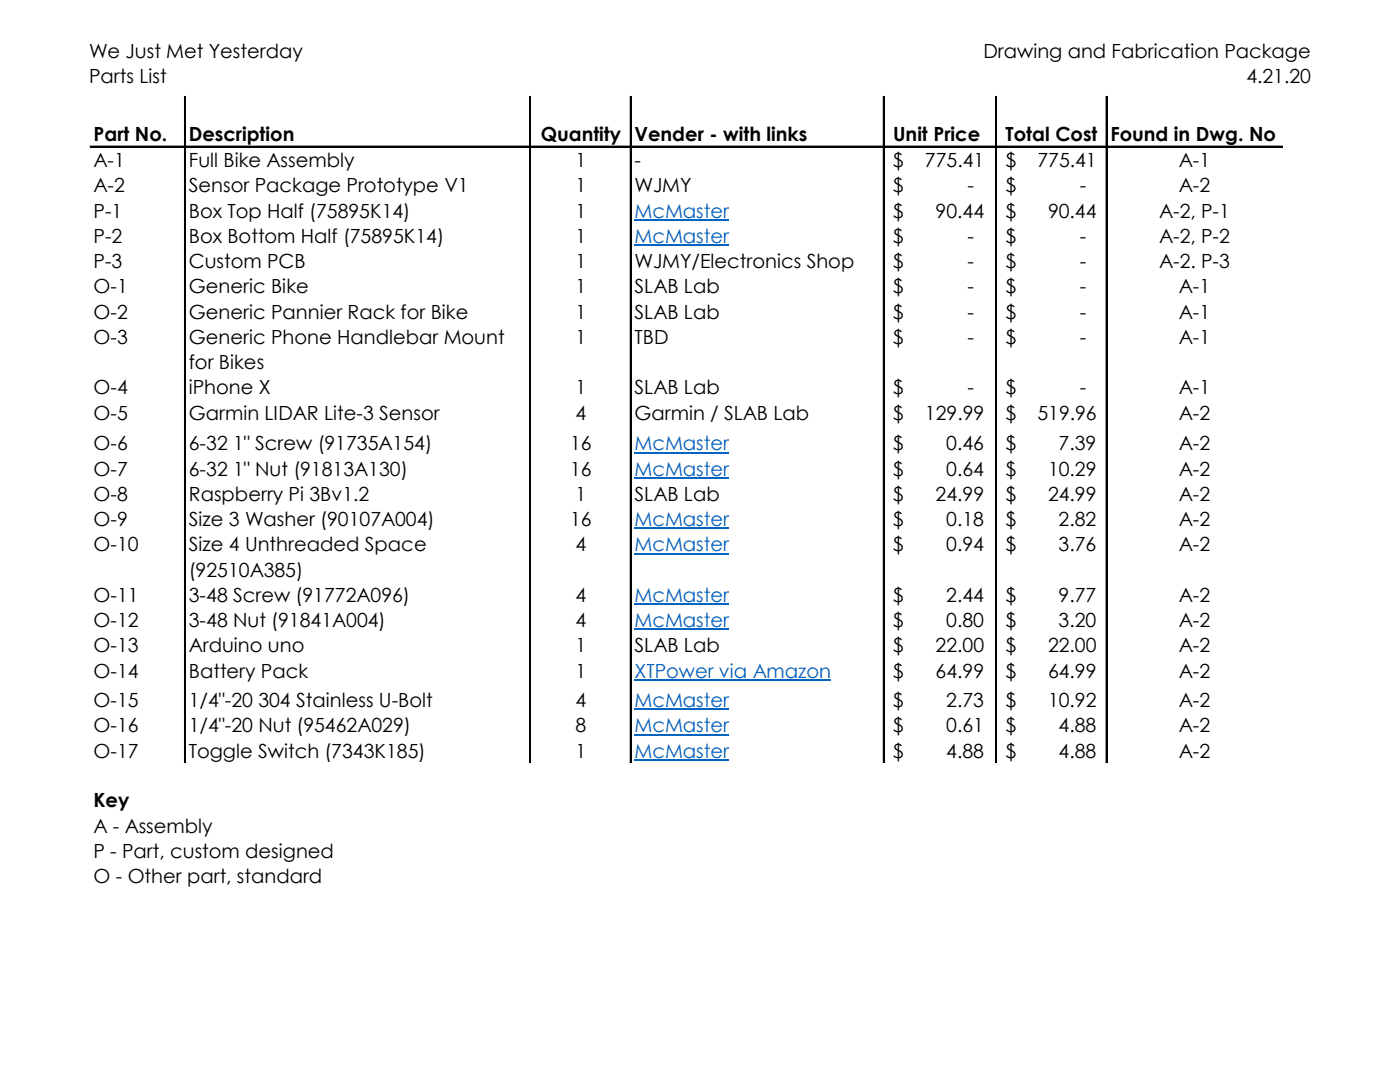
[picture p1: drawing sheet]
<svg xmlns="http://www.w3.org/2000/svg" width="279mm" height="216mm" viewBox="0 0 279 216" stroke-linecap="round" stroke-linejoin="round" font-family="sans-serif">
<defs><g id="words">
<g font-size="3.9">
<text x="17.8" y="11.5">We Just Met Yesterday</text>
<text x="196.3" y="11.5">Drawing and Fabrication Package</text>
<text x="17.8" y="16.6">Parts List</text>
<text x="248.7" y="16.6">4.21.20</text>
<text x="18.7" y="28.1">Part No.</text>
<text x="37.7" y="28.1">Description</text>
<text x="107.9" y="28.1">Quantity</text>
<text x="126.6" y="28.1">Vender - with links</text>
<text x="178.2" y="28.1">Unit Price</text>
<text x="200.7" y="28.1">Total Cost</text>
<text x="221.6" y="28.1">Found in Dwg. No</text>
<text x="18.7" y="33.4">A-1</text>
<text x="37.7" y="33.4">Full Bike Assembly</text>
<text x="114.9" y="33.4">1</text>
<text x="126.6" y="33.4">-</text>
<text x="178.2" y="33.4">$</text>
<text x="184.6" y="33.4">775.41</text>
<text x="200.6" y="33.4">$</text>
<text x="207" y="33.4">775.41</text>
<text x="235.3" y="33.4">A-1</text>
<text x="18.7" y="38.4">A-2</text>
<text x="37.7" y="38.4">Sensor Package Prototype V1</text>
<text x="114.9" y="38.4">1</text>
<text x="126.6" y="38.4">WJMY</text>
<text x="178.2" y="38.4">$</text>
<text x="193.1" y="38.4">-</text>
<text x="200.6" y="38.4">$</text>
<text x="215.5" y="38.4">-</text>
<text x="235.3" y="38.4">A-2</text>
<text x="18.7" y="43.4">P-1</text>
<text x="37.7" y="43.4">Box Top Half (75895K14)</text>
<text x="114.9" y="43.4">1</text>
<text x="178.2" y="43.4">$</text>
<text x="186.7" y="43.4">90.44</text>
<text x="200.6" y="43.4">$</text>
<text x="209.2" y="43.4">90.44</text>
<text x="231.3" y="43.4">A-2, P-1</text>
<text x="18.7" y="48.5">P-2</text>
<text x="18.7" y="53.5">P-3</text>
<text x="37.7" y="48.5">Box Bottom Half (75895K14)</text>
<text x="37.7" y="53.5">Custom PCB</text>
<text x="114.9" y="48.5">1</text>
<text x="114.9" y="53.5">1</text>
<text x="126.6" y="53.5">WJMY/Electronics Shop</text>
<text x="178.2" y="48.5">$</text>
<text x="178.2" y="53.5">$</text>
<text x="193.1" y="48.5">-</text>
<text x="193.1" y="53.5">-</text>
<text x="200.6" y="48.5">$</text>
<text x="200.6" y="53.5">$</text>
<text x="215.5" y="48.5">-</text>
<text x="215.5" y="53.5">-</text>
<text x="231.3" y="48.5">A-2, P-2</text>
<text x="231.3" y="53.5">A-2. P-3</text>
<text x="18.7" y="58.6">O-1</text>
<text x="37.7" y="58.6">Generic Bike</text>
<text x="114.9" y="58.6">1</text>
<text x="126.6" y="58.6">SLAB Lab</text>
<text x="178.2" y="58.6">$</text>
<text x="193.1" y="58.6">-</text>
<text x="200.6" y="58.6">$</text>
<text x="215.5" y="58.6">-</text>
<text x="235.3" y="58.6">A-1</text>
<text x="18.7" y="63.6">O-2</text>
<text x="37.7" y="63.6">Generic Pannier Rack for Bike</text>
<text x="114.9" y="63.6">1</text>
<text x="126.6" y="63.6">SLAB Lab</text>
<text x="178.2" y="63.6">$</text>
<text x="193.1" y="63.6">-</text>
<text x="200.6" y="63.6">$</text>
<text x="215.5" y="63.6">-</text>
<text x="235.3" y="63.6">A-1</text>
<text x="18.7" y="68.6">O-3</text>
<text x="37.7" y="68.6">Generic Phone Handlebar Mount</text>
<text x="114.9" y="68.6">1</text>
<text x="126.6" y="68.6">TBD</text>
<text x="178.2" y="68.6">$</text>
<text x="193.1" y="68.6">-</text>
<text x="200.6" y="68.6">$</text>
<text x="215.5" y="68.6">-</text>
<text x="235.3" y="68.6">A-1</text>
<text x="37.7" y="73.7">for Bikes</text>
<text x="18.7" y="78.7">O-4</text>
<text x="18.7" y="83.8">O-5</text>
<text x="37.7" y="78.7">iPhone X</text>
<text x="37.7" y="83.8">Garmin LIDAR Lite-3 Sensor</text>
<text x="114.9" y="78.7">1</text>
<text x="114.9" y="83.8">4</text>
<text x="126.6" y="78.7">SLAB Lab</text>
<text x="126.6" y="83.8">Garmin / SLAB Lab</text>
<text x="178.2" y="78.7">$</text>
<text x="178.2" y="83.8">$</text>
<text x="184.6" y="83.8">129.99</text>
<text x="193.1" y="78.7">-</text>
<text x="200.6" y="78.7">$</text>
<text x="200.6" y="83.8">$</text>
<text x="207" y="83.8">519.96</text>
<text x="215.5" y="78.7">-</text>
<text x="235.3" y="78.7">A-1</text>
<text x="235.3" y="83.8">A-2</text>
<text x="18.7" y="89.8">O-6</text>
<text x="37.7" y="89.8">6-32 1&quot; Screw (91735A154)</text>
<text x="113.8" y="89.8">16</text>
<text x="178.2" y="89.8">$</text>
<text x="188.8" y="89.8">0.46</text>
<text x="200.6" y="89.8">$</text>
<text x="211.3" y="89.8">7.39</text>
<text x="235.3" y="89.8">A-2</text>
<text x="18.7" y="94.9">O-7</text>
<text x="37.7" y="94.9">6-32 1&quot; Nut (91813A130)</text>
<text x="113.8" y="94.9">16</text>
<text x="178.2" y="94.9">$</text>
<text x="188.8" y="94.9">0.64</text>
<text x="200.6" y="94.9">$</text>
<text x="209.2" y="94.9">10.29</text>
<text x="235.3" y="94.9">A-2</text>
<text x="18.7" y="99.9">O-8</text>
<text x="37.7" y="99.9">Raspberry Pi 3Bv1.2</text>
<text x="114.9" y="99.9">1</text>
<text x="126.6" y="99.9">SLAB Lab</text>
<text x="178.2" y="99.9">$</text>
<text x="186.7" y="99.9">24.99</text>
<text x="200.6" y="99.9">$</text>
<text x="209.2" y="99.9">24.99</text>
<text x="235.3" y="99.9">A-2</text>
<text x="18.7" y="105">O-9</text>
<text x="37.7" y="105">Size 3 Washer (90107A004)</text>
<text x="113.8" y="105">16</text>
<text x="178.2" y="105">$</text>
<text x="188.8" y="105">0.18</text>
<text x="200.6" y="105">$</text>
<text x="211.3" y="105">2.82</text>
<text x="235.3" y="105">A-2</text>
<text x="18.7" y="110">O-10</text>
<text x="37.7" y="110">Size 4 Unthreaded Space</text>
<text x="114.9" y="110">4</text>
<text x="178.2" y="110">$</text>
<text x="188.8" y="110">0.94</text>
<text x="200.6" y="110">$</text>
<text x="211.3" y="110">3.76</text>
<text x="235.3" y="110">A-2</text>
<text x="37.7" y="115">(92510A385)</text>
<text x="18.7" y="120.1">O-11</text>
<text x="18.7" y="125.1">O-12</text>
<text x="37.7" y="120.1">3-48 Screw (91772A096)</text>
<text x="37.7" y="125.1">3-48 Nut (91841A004)</text>
<text x="114.9" y="120.1">4</text>
<text x="114.9" y="125.1">4</text>
<text x="178.2" y="120.1">$</text>
<text x="178.2" y="125.1">$</text>
<text x="188.8" y="120.1">2.44</text>
<text x="188.8" y="125.1">0.80</text>
<text x="200.6" y="120.1">$</text>
<text x="200.6" y="125.1">$</text>
<text x="211.3" y="120.1">9.77</text>
<text x="211.3" y="125.1">3.20</text>
<text x="235.3" y="120.1">A-2</text>
<text x="235.3" y="125.1">A-2</text>
<text x="18.7" y="130.2">O-13</text>
<text x="37.7" y="130.2">Arduino uno</text>
<text x="114.9" y="130.2">1</text>
<text x="126.6" y="130.2">SLAB Lab</text>
<text x="178.2" y="130.2">$</text>
<text x="186.7" y="130.2">22.00</text>
<text x="200.6" y="130.2">$</text>
<text x="209.2" y="130.2">22.00</text>
<text x="235.3" y="130.2">A-2</text>
<text x="18.7" y="135.2">O-14</text>
<text x="37.7" y="135.2">Battery Pack</text>
<text x="114.9" y="135.2">1</text>
<text x="178.2" y="135.2">$</text>
<text x="186.7" y="135.2">64.99</text>
<text x="200.6" y="135.2">$</text>
<text x="209.2" y="135.2">64.99</text>
<text x="235.3" y="135.2">A-2</text>
<text x="18.7" y="141.1">O-15</text>
<text x="37.7" y="141.1">1/4&quot;-20 304 Stainless U-Bolt</text>
<text x="114.9" y="141.1">4</text>
<text x="178.2" y="141.1">$</text>
<text x="188.8" y="141.1">2.73</text>
<text x="200.6" y="141.1">$</text>
<text x="209.2" y="141.1">10.92</text>
<text x="235.3" y="141.1">A-2</text>
<text x="18.7" y="146.1">O-16</text>
<text x="37.7" y="146.1">1/4&quot;-20 Nut (95462A029)</text>
<text x="114.9" y="146.1">8</text>
<text x="178.2" y="146.1">$</text>
<text x="188.8" y="146.1">0.61</text>
<text x="200.6" y="146.1">$</text>
<text x="211.3" y="146.1">4.88</text>
<text x="235.3" y="146.1">A-2</text>
<text x="18.7" y="151.2">O-17</text>
<text x="37.7" y="151.2">Toggle Switch (7343K185)</text>
<text x="114.9" y="151.2">1</text>
<text x="178.2" y="151.2">$</text>
<text x="188.8" y="151.2">4.88</text>
<text x="200.6" y="151.2">$</text>
<text x="211.3" y="151.2">4.88</text>
<text x="235.3" y="151.2">A-2</text>
<text x="18.7" y="161">Key</text>
<text x="18.7" y="166.2">A - Assembly</text>
<text x="18.7" y="171.2">P - Part, custom designed</text>
<text x="18.7" y="176.2">O - Other part, standard</text>
</g>
<g font-size="3.9" fill="#0563c1">
<text x="126.6" y="43.4">McMaster</text>
<text x="126.6" y="48.5">McMaster</text>
<text x="126.6" y="89.8">McMaster</text>
<text x="126.6" y="94.9">McMaster</text>
<text x="126.6" y="105">McMaster</text>
<text x="126.6" y="110">McMaster</text>
<text x="126.6" y="120.1">McMaster</text>
<text x="126.6" y="125.1">McMaster</text>
<text x="126.6" y="135.2">XTPower via Amazon</text>
<text x="126.6" y="141.1">McMaster</text>
<text x="126.6" y="146.1">McMaster</text>
<text x="126.6" y="151.2">McMaster</text>
</g>
</g></defs>
<path d="M126.6 43.9h18.9M126.6 49h18.9M126.6 90.3h18.9M126.6 95.4h18.9M126.6 105.4h18.9M126.6 110.5h18.9M126.6 120.6h18.9M126.6 125.6h18.9M126.6 135.7h39.3M126.6 141.6h18.9M126.6 146.6h18.9M126.6 151.6h18.9" fill="none" stroke="#0563c1" stroke-width=".21"/>
<path d="M36.8 19.2v132.9M105.7 19.2v132.9M125.8 19.2v132.9M176.3 19.2v132.9M198.7 19.2v132.9M220.7 19.2v132.9M18 29.2h237.9" fill="none" stroke="#000" stroke-width=".2"/>
<path d="M37 19.2v133M105.9 19.2v133M125.9 19.2v133M176.4 19.2v133M198.9 19.2v133M220.9 19.2v133M17.9 29.3h238" fill="none" stroke="#000" stroke-width=".34"/>
<use href="#words"/>
</svg>
